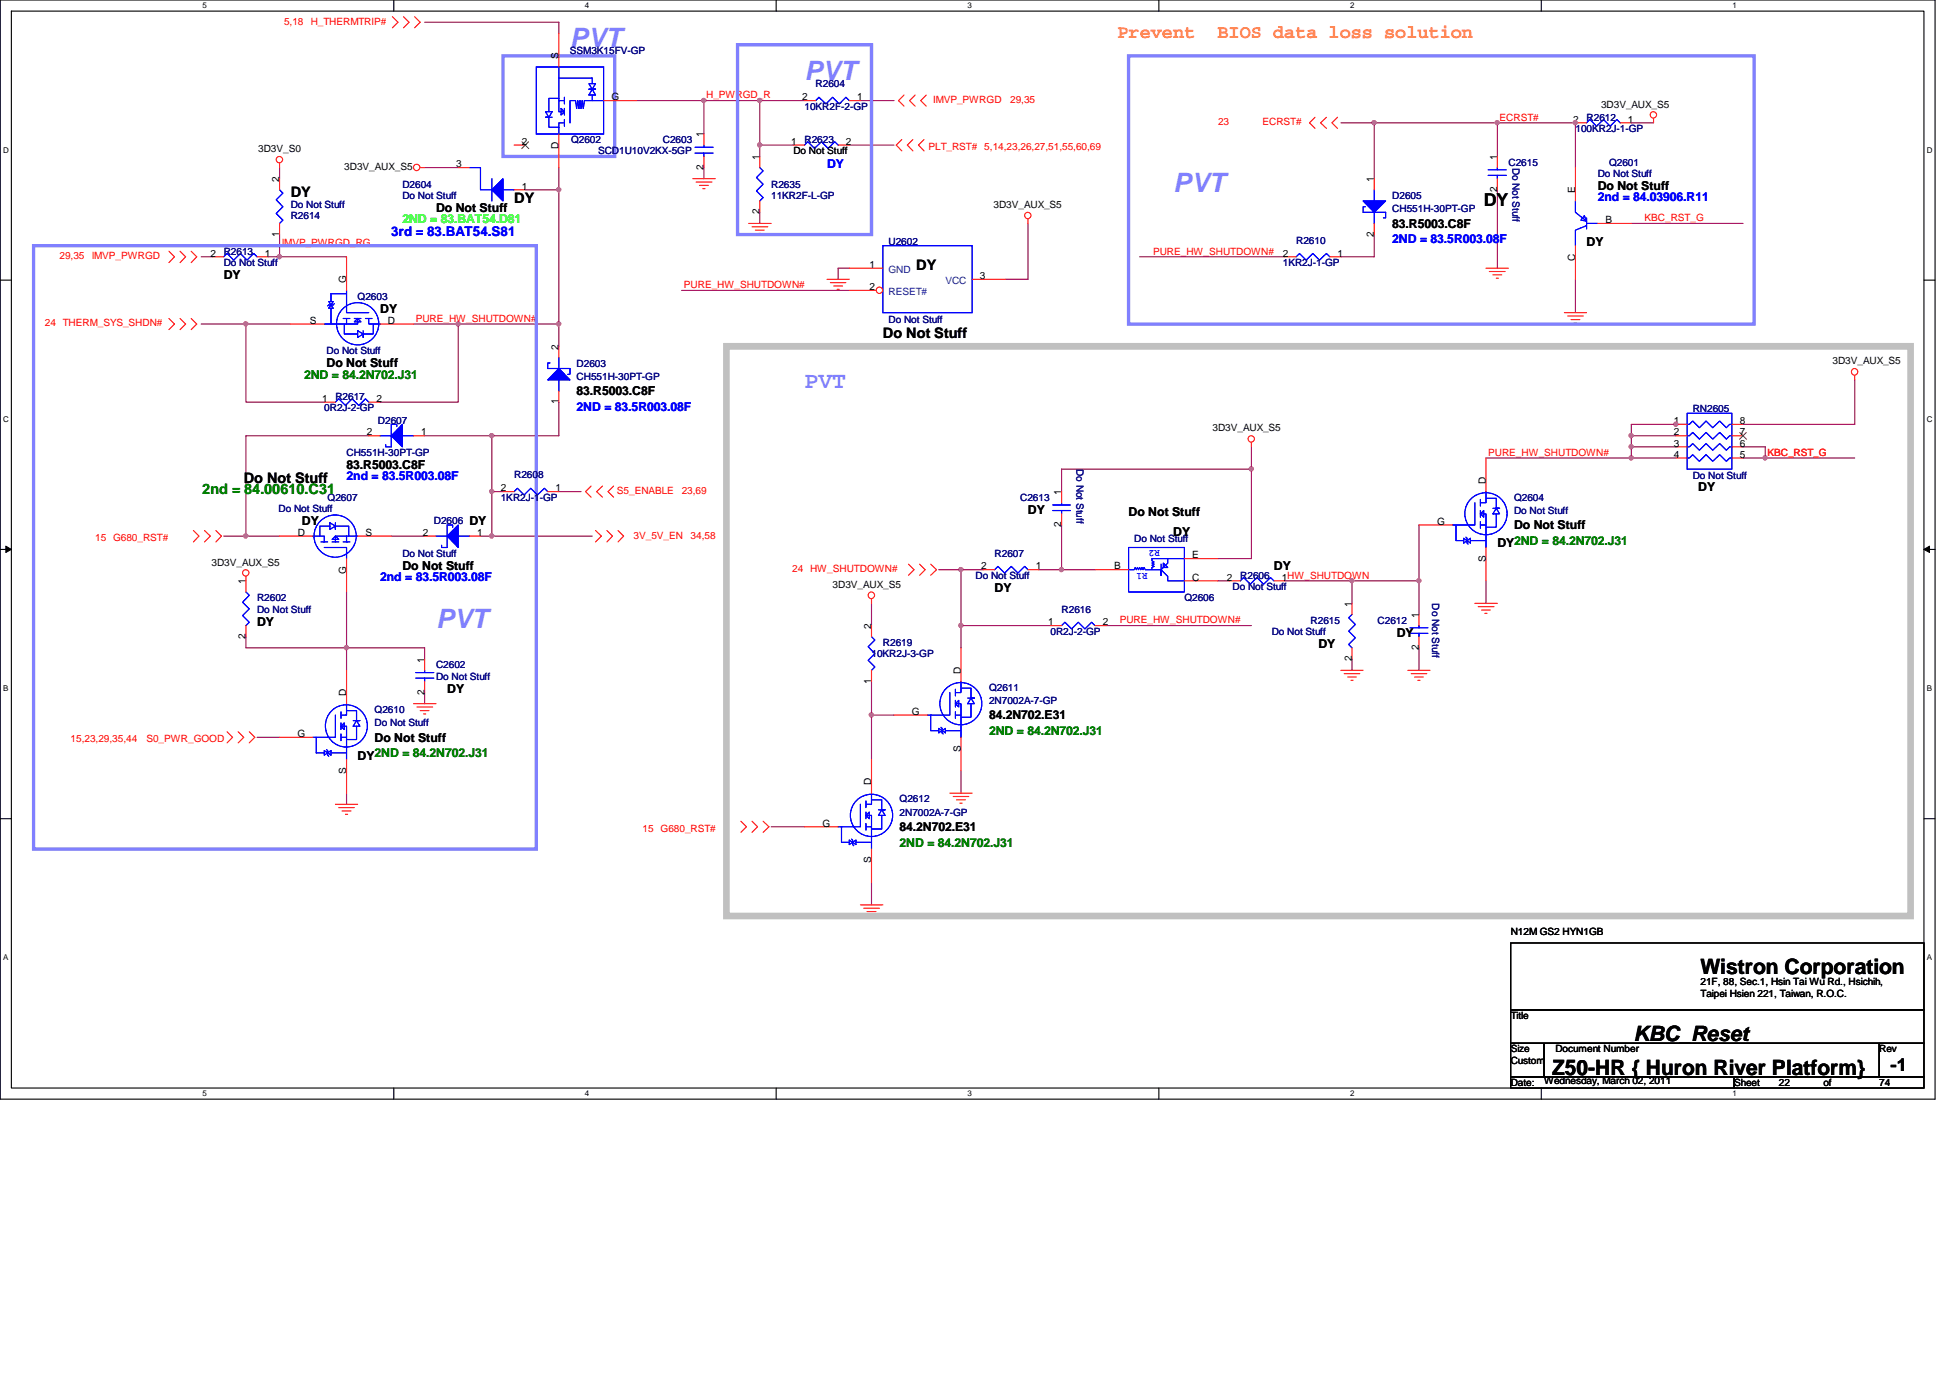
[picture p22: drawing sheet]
<svg xmlns="http://www.w3.org/2000/svg" width="297mm" height="210mm" viewBox="0 0 297 210" stroke-linecap="round" stroke-linejoin="round" font-family="sans-serif">
<defs><g id="words">
<g font-size="4.1" fill="#8080ff">
<text x="86.8" y="7.1">PVT</text>
<text x="122.6" y="12.2">PVT</text>
<text x="178.7" y="29.3">PVT</text>
<text x="66.4" y="95.6">PVT</text>
</g>
<text font-size="3.6" fill="#8080ff" x="122.6" y="59.1">PVT</text>
<g font-size="3.2">
<text x="259" y="148.3">Wistron Corporation</text>
<text x="248.8" y="158.5">KBC_Reset</text>
<text x="236.4" y="163.8">Z50-HR { Huron River Platform}</text>
</g>
<g font-size="2.9" fill="#ff8000">
<text x="170.2" y="5.8">Prevent</text>
<text x="185.5" y="5.8">BIOS data loss solution</text>
</g>
<g font-size="2.7">
<text x="226" y="31.5">DY</text>
<text x="288" y="163.2">-1</text>
</g>
<g font-size="2.2">
<text x="44.3" y="30">DY</text>
<text x="78.3" y="31">DY</text>
<text x="139.6" y="41.2">DY</text>
<text x="134.5" y="51.4">Do Not Stuff</text>
<text x="37.1" y="73.5">Do Not Stuff</text>
</g>
<text font-size="2.2" fill="#008000" x="30.8" y="75.2">2nd = 84.00610.C31</text>
<text font-size="2" fill="#00f" x="59.6" y="35.9">3rd = 83.BAT54.S81</text>
<g font-size="1.9" fill="#00f">
<text x="126" y="25.5">DY</text>
<text x="243.4" y="30.6">2nd = 84.03906.R11</text>
<text x="212.1" y="37.1">2ND = 83.5R003.08F</text>
<text x="87.8" y="62.6">2ND = 83.5R003.08F</text>
<text x="52.8" y="73.2">2nd = 83.5R003.08F</text>
<text x="57.9" y="88.5">2nd = 83.5R003.08F</text>
</g>
<g font-size="1.9">
<text x="243.4" y="28.9">Do Not Stuff</text>
<text x="66.4" y="32.3">Do Not Stuff</text>
<text x="212.1" y="34.7">83.R5003.C8F</text>
<text x="241.7" y="37.4">DY</text>
<text x="34.1" y="42.5">DY</text>
<text x="57.9" y="47.6">DY</text>
<text x="49.7" y="56">Do Not Stuff</text>
<text x="87.8" y="60.2">83.R5003.C8F</text>
<text x="52.8" y="71.5">83.R5003.C8F</text>
<text x="258.7" y="74.8">DY</text>
<text x="46" y="80">DY</text>
<text x="71.5" y="80">DY</text>
<text x="156.6" y="78.3">DY</text>
<text x="171.9" y="78.6">Do Not Stuff</text>
<text x="178.7" y="81.7">DY</text>
<text x="228.1" y="83.4">DY2ND = 84.2N702.J31</text>
<text x="230.6" y="80.6">Do Not Stuff</text>
<text x="61.3" y="86.8">Do Not Stuff</text>
<text x="194.1" y="86.8">DY</text>
<text x="39.2" y="95.3">DY</text>
<text x="151.5" y="90.2">DY</text>
<text x="200.8" y="98.7">DY</text>
<text x="212.8" y="97">DY</text>
<text x="68.1" y="105.5">DY</text>
<text x="57.1" y="113">Do Not Stuff</text>
<text x="150.7" y="109.6">84.2N702.E31</text>
<text x="54.5" y="115.7">DY2ND = 84.2N702.J31</text>
<text x="137" y="126.6">84.2N702.E31</text>
</g>
<text font-size="1.9" fill="#0f0" x="61.3" y="34">2ND = 83.BAT54.D81</text>
<g font-size="1.9" fill="#008000">
<text x="46.3" y="57.7">2ND = 84.2N702.J31</text>
<text x="150.7" y="112">2ND = 84.2N702.J31</text>
<text x="137" y="129">2ND = 84.2N702.J31</text>
</g>
<g font-size="1.5" fill="#f00">
<text x="43.3" y="3.8">5,18</text>
<text x="47.3" y="3.8">H_THERMTRIP#</text>
<text x="107.6" y="15">H_PWRGD_R</text>
<text x="142.2" y="15.7">IMVP_PWRGD</text>
<text x="153.9" y="15.7">29,35</text>
<text x="141.4" y="22.8">PLT_RST# 5,14,23,26,27,51,55,60,69</text>
<text x="185.5" y="19.1">23</text>
<text x="192.3" y="19.1">ECRST#</text>
<text x="228.4" y="18.4">ECRST#</text>
<text x="250.5" y="33.7">KBC_RST_G</text>
<text x="9.1" y="39.5">29,35</text>
<text x="14" y="39.5">IMVP_PWRGD</text>
<text x="42.9" y="37.4">IMVP_PWRGD_RG</text>
<text x="175.6" y="38.8">PURE_HW_SHUTDOWN#</text>
<text x="104.2" y="43.9">PURE_HW_SHUTDOWN#</text>
<text x="6.9" y="49.7">24 THERM_SYS_SHDN#</text>
<text x="63.3" y="49">PURE_HW_SHUTDOWN#</text>
<text x="226.7" y="69.4">PURE_HW_SHUTDOWN#</text>
<text x="269.2" y="69.4">KBC_RST_G</text>
<text x="94" y="75.2">S5_ENABLE</text>
<text x="103.8" y="75.2">23,69</text>
<text x="14.5" y="82.4">15 G680_RST#</text>
<text x="96.5" y="82">3V_5V_EN</text>
<text x="105.2" y="82">34,58</text>
<text x="120.7" y="87.2">24 HW_SHUTDOWN#</text>
<text x="170.6" y="95">PURE_HW_SHUTDOWN#</text>
<text x="10.7" y="113">15,23,29,35,44</text>
<text x="22.3" y="113">S0_PWR_GOOD</text>
<text x="97.9" y="126.7">15 G680_RST#</text>
</g>
<g font-size="1.5">
<text x="85.1" y="9" transform="rotate(-90 85.1 9)">S</text>
<text x="93.1" y="15.3">G</text>
<text x="122.2" y="15.3">2</text>
<text x="130.6" y="15.3">1</text>
<text x="243.9" y="16.4">3D3V_AUX_S5</text>
<text x="39.3" y="23.2">3D3V_S0</text>
<text x="79.5" y="22.1">2</text>
<text x="85.1" y="22.7" transform="rotate(-90 85.1 22.7)">D</text>
<text x="107.2" y="20.9" transform="rotate(-90 107.2 20.9)">1</text>
<text x="120.5" y="22.1">1</text>
<text x="120.9" y="23.5">Do Not Stuff</text>
<text x="128.9" y="22.1">2</text>
<text x="239.6" y="18.7">2</text>
<text x="248" y="18.7">1</text>
<text x="42.5" y="27.7" transform="rotate(-90 42.5 27.7)">2</text>
<text x="52.4" y="25.9">3D3V_AUX_S5</text>
<text x="69.5" y="25.5">3</text>
<text x="79.5" y="28.9">1</text>
<text x="107.2" y="25.9" transform="rotate(-90 107.2 25.9)">2</text>
<text x="115.7" y="24.3" transform="rotate(-90 115.7 24.3)">1</text>
<text x="209.3" y="27.7" transform="rotate(-90 209.3 27.7)">1</text>
<text x="228" y="29.3" transform="rotate(-90 228 29.3)">2</text>
<text x="228" y="24.3" transform="rotate(-90 228 24.3)">1</text>
<text x="239.9" y="29.4" transform="rotate(-90 239.9 29.4)">E</text>
<text x="115.7" y="32.6" transform="rotate(-90 115.7 32.6)">2</text>
<text x="151.3" y="31.7">3D3V_AUX_S5</text>
<text x="244.6" y="34">B</text>
<text x="32" y="39.1">2</text>
<text x="40.3" y="39.1">1</text>
<text x="42.5" y="36.1" transform="rotate(-90 42.5 36.1)">1</text>
<text x="132.5" y="40.8">1</text>
<text x="195.4" y="39.1">2</text>
<text x="203.7" y="39.1">1</text>
<text x="209.3" y="36.1" transform="rotate(-90 209.3 36.1)">2</text>
<text x="239.9" y="39.7" transform="rotate(-90 239.9 39.7)">C</text>
<text x="52.7" y="43.1" transform="rotate(-90 52.7 43.1)">G</text>
<text x="132.5" y="44.2">2</text>
<text x="149.3" y="42.5">3</text>
<text x="47.2" y="49.3">S</text>
<text x="59.1" y="49.3">D</text>
<text x="85.1" y="53.3" transform="rotate(-90 85.1 53.3)">2</text>
<text x="279.1" y="55.5">3D3V_AUX_S5</text>
<text x="49.1" y="61.2">1</text>
<text x="57.4" y="61.2">2</text>
<text x="85.1" y="61.6" transform="rotate(-90 85.1 61.6)">1</text>
<text x="184.7" y="65.7">3D3V_AUX_S5</text>
<text x="255" y="64.6">1</text>
<text x="265" y="64.6">8</text>
<text x="55.9" y="66.3">2</text>
<text x="64.2" y="66.3">1</text>
<text x="255" y="66.3">2</text>
<text x="255" y="68">3</text>
<text x="255" y="69.7">4</text>
<text x="265" y="69.7">5</text>
<text x="265" y="68">6</text>
<text x="265" y="66.3">7</text>
<text x="76.3" y="74.8">2</text>
<text x="84.6" y="74.8">1</text>
<text x="161.7" y="75.4" transform="rotate(-90 161.7 75.4)">1</text>
<text x="226.3" y="73.7" transform="rotate(-90 226.3 73.7)">D</text>
<text x="45.4" y="81.6">D</text>
<text x="55.7" y="81.6">S</text>
<text x="64.4" y="81.6">2</text>
<text x="72.7" y="81.6">1</text>
<text x="161.7" y="80.3" transform="rotate(-90 161.7 80.3)">2</text>
<text x="218.9" y="79.9">G</text>
<text x="32.2" y="86.1">3D3V_AUX_S5</text>
<text x="37.4" y="89" transform="rotate(-90 37.4 89)">1</text>
<text x="52.7" y="87.5" transform="rotate(-90 52.7 87.5)">G</text>
<text x="126.8" y="89.5">3D3V_AUX_S5</text>
<text x="149.5" y="86.7">2</text>
<text x="157.8" y="86.7">1</text>
<text x="169.7" y="86.7">B</text>
<text x="181.6" y="85">E</text>
<text x="181.6" y="88.4">C</text>
<text x="186.9" y="88.4">2</text>
<text x="195.2" y="88.4">1HW_SHUTDOWN</text>
<text x="226.3" y="85.6" transform="rotate(-90 226.3 85.6)">S</text>
<text x="132.7" y="95.8" transform="rotate(-90 132.7 95.8)">2</text>
<text x="159.7" y="95.2">1</text>
<text x="168" y="95.2">2</text>
<text x="205.9" y="92.4" transform="rotate(-90 205.9 92.4)">1</text>
<text x="216.1" y="94.1" transform="rotate(-90 216.1 94.1)">1</text>
<text x="37.4" y="97.3" transform="rotate(-90 37.4 97.3)">2</text>
<text x="64.6" y="100.9" transform="rotate(-90 64.6 100.9)">1</text>
<text x="205.9" y="100.7" transform="rotate(-90 205.9 100.7)">2</text>
<text x="216.1" y="99" transform="rotate(-90 216.1 99)">2</text>
<text x="52.7" y="106" transform="rotate(-90 52.7 106)">D</text>
<text x="64.6" y="105.8" transform="rotate(-90 64.6 105.8)">2</text>
<text x="132.7" y="104.1" transform="rotate(-90 132.7 104.1)">1</text>
<text x="146.3" y="102.6" transform="rotate(-90 146.3 102.6)">D</text>
<text x="45.3" y="112.3">G</text>
<text x="138.9" y="108.9">G</text>
<text x="52.7" y="117.9" transform="rotate(-90 52.7 117.9)">S</text>
<text x="132.7" y="119.6" transform="rotate(-90 132.7 119.6)">D</text>
<text x="146.3" y="114.5" transform="rotate(-90 146.3 114.5)">S</text>
<text x="125.3" y="125.9">G</text>
<text x="132.7" y="131.5" transform="rotate(-90 132.7 131.5)">S</text>
<text x="230.1" y="142.5">N12M GS2 HYN1GB</text>
<text x="230.1" y="155.2">Title</text>
<text x="259" y="150.1">21F, 88, Sec.1, Hsin Tai Wu Rd., Hsichih,</text>
<text x="259" y="151.9">Taipei Hsien 221, Taiwan, R.O.C.</text>
<text x="230.1" y="160.3">Size</text>
<text x="236.9" y="160.3">Document Number</text>
<text x="286.3" y="160.3">Rev</text>
<text x="230.1" y="165.4">Date:</text>
<text x="230.1" y="162.1">Custom</text>
<text x="235.2" y="165.1">Wednesday, March 02, 2011</text>
<text x="264.2" y="165.4">Sheet</text>
<text x="271" y="165.4">22</text>
<text x="277.7" y="165.4">of</text>
<text x="286.3" y="165.4">74</text>
</g>
<g font-size="1.5" fill="#000080">
<text x="86.8" y="8.2">SSM3K15FV-GP</text>
<text x="122.6" y="16.7">10KR2F-2-GP</text>
<text x="124.2" y="13.3">R2604</text>
<text x="87" y="21.8">Q2602</text>
<text x="91.1" y="23.5">SCD1U10V2KX-5GP</text>
<text x="101" y="21.8">C2603</text>
<text x="122.6" y="21.8">R2623</text>
<text x="240" y="20.1">100KR2J-1-GP</text>
<text x="241.7" y="18.4">R2612</text>
<text x="61.3" y="28.6">D2604</text>
<text x="117.5" y="28.6">R2635</text>
<text x="229.8" y="25.2">C2615</text>
<text x="230.4" y="25.5" transform="rotate(90 230.4 25.5)">Do Not Stuff</text>
<text x="243.4" y="26.9">Do Not Stuff</text>
<text x="245.1" y="25.2">Q2601</text>
<text x="44.3" y="33.4">R2614</text>
<text x="44.3" y="31.7">Do Not Stuff</text>
<text x="61.3" y="30.3">Do Not Stuff</text>
<text x="117.5" y="30.3">11KR2F-L-GP</text>
<text x="212.1" y="30.3">D2605</text>
<text x="212.1" y="32.3">CH551H-30PT-GP</text>
<text x="34.1" y="38.8">R2613</text>
<text x="34.1" y="40.5">Do Not Stuff</text>
<text x="135.3" y="37.3">U2602</text>
<text x="195.4" y="40.5">1KR2J-1-GP</text>
<text x="197.4" y="37.1">R2610</text>
<text x="54.5" y="45.6">Q2603</text>
<text x="49.7" y="54">Do Not Stuff</text>
<text x="135.3" y="49.2">Do Not Stuff</text>
<text x="87.8" y="55.8">D2603</text>
<text x="87.8" y="57.9">CH551H-30PT-GP</text>
<text x="49.4" y="62.7">0R2J-2-GP</text>
<text x="51.1" y="61">R2617</text>
<text x="57.6" y="64.5">D2607</text>
<text x="257.8" y="62.8">RN2605</text>
<text x="52.8" y="69.5">CH551H-30PT-GP</text>
<text x="164" y="71.5" transform="rotate(90 164 71.5)">Do Not Stuff</text>
<text x="42.4" y="78">Do Not Stuff</text>
<text x="49.9" y="76.3">Q2607</text>
<text x="76.3" y="76.3">1KR2J-1-GP</text>
<text x="78.3" y="72.9">R2608</text>
<text x="155.4" y="76.3">C2613</text>
<text x="230.6" y="76.3">Q2604</text>
<text x="257.8" y="73">Do Not Stuff</text>
<text x="66.1" y="79.8">D2606</text>
<text x="172.8" y="82.5">Do Not Stuff</text>
<text x="230.6" y="78.3">Do Not Stuff</text>
<text x="61.3" y="84.8">Do Not Stuff</text>
<text x="148.6" y="88.2">Do Not Stuff</text>
<text x="151.5" y="84.8">R2607</text>
<text x="187.7" y="89.9">Do Not Stuff</text>
<text x="188.9" y="88.2">R2606</text>
<text x="39.2" y="91.6">R2602</text>
<text x="39.2" y="93.3">Do Not Stuff</text>
<text x="161.7" y="93.3">R2616</text>
<text x="180.4" y="91.6">Q2606</text>
<text x="199.6" y="95">R2615</text>
<text x="209.8" y="95">C2612</text>
<text x="218.1" y="91.9" transform="rotate(90 218.1 91.9)">Do Not Stuff</text>
<text x="66.4" y="101.8">C2602</text>
<text x="132.8" y="100.1">10KR2J-3-GP</text>
<text x="134.5" y="98.4">R2619</text>
<text x="160" y="96.7">0R2J-2-GP</text>
<text x="193.7" y="96.7">Do Not Stuff</text>
<text x="66.4" y="103.5">Do Not Stuff</text>
<text x="150.7" y="105.2">Q2611</text>
<text x="150.7" y="107.2">2N7002A-7-GP</text>
<text x="57.1" y="108.6">Q2610</text>
<text x="57.1" y="110.7">Do Not Stuff</text>
<text x="137" y="122.2">Q2612</text>
<text x="137" y="124.2">2N7002A-7-GP</text>
</g>
<g font-size="1.5" fill="#004080">
<text x="135.3" y="41.6">GND</text>
<text x="135.3" y="45">RESET#</text>
<text x="144" y="43.3">VCC</text>
</g>
<g font-size="1.5" fill="#00f">
<text x="176.7" y="83.8" transform="rotate(180 176.7 83.8)">R2</text>
<text x="174.8" y="87.2" transform="rotate(180 174.8 87.2)">R1</text>
</g>
<g font-size="1.2">
<text x="30.9" y="1.3">5</text>
<text x="89.1" y="1.3">4</text>
<text x="147.4" y="1.3">3</text>
<text x="205.7" y="1.3">2</text>
<text x="263.9" y="1.3">1</text>
<text x=".5" y="23.3">D</text>
<text x="293.5" y="23.3">D</text>
<text x=".5" y="64.3">C</text>
<text x="293.5" y="64.3">C</text>
<text x=".5" y="105.3">B</text>
<text x="293.5" y="105.3">B</text>
<text x=".5" y="146.3">A</text>
<text x="293.5" y="146.3">A</text>
<text x="30.9" y="167">5</text>
<text x="89.1" y="167">4</text>
<text x="147.4" y="167">3</text>
<text x="205.7" y="167">2</text>
<text x="263.9" y="167">1</text>
</g>
</g></defs>
<path d="M0 0h294.8v167.4h-294.8zM1.7 1.7h291.4v164h-291.4z" fill="none" stroke="#000" stroke-width=".17"/>
<g fill="#fff">
<path d="M30.9 .2h.6v1.3h-.6z"/>
<path d="M30.9 165.9h.6v1.4h-.6z"/>
</g>
<path d="M60 0v1.7M60 165.7v1.7" fill="none" stroke="#000" stroke-width=".17"/>
<g fill="#fff">
<path d="M89.1 .2h.6v1.3h-.6z"/>
<path d="M89.1 165.9h.6v1.4h-.6z"/>
</g>
<path d="M118.2 0v1.7M118.2 165.7v1.7" fill="none" stroke="#000" stroke-width=".17"/>
<g fill="#fff">
<path d="M147.4 .2h.6v1.3h-.6z"/>
<path d="M147.4 165.9h.6v1.4h-.6z"/>
</g>
<path d="M176.5 0v1.7M176.5 165.7v1.7" fill="none" stroke="#000" stroke-width=".17"/>
<g fill="#fff">
<path d="M205.7 .2h.6v1.3h-.6z"/>
<path d="M205.7 165.9h.6v1.4h-.6z"/>
</g>
<path d="M234.8 0v1.7M234.8 165.7v1.7" fill="none" stroke="#000" stroke-width=".17"/>
<g fill="#fff">
<path d="M263.9 .2h.6v1.3h-.6z"/>
<path d="M263.9 165.9h.6v1.4h-.6z"/>
<path d="M.5 22.2h.8v1.3h-.8z"/>
<path d="M293.5 22.2h.8v1.3h-.8z"/>
<path d="M.5 63.2h.8v1.3h-.8z"/>
<path d="M293.5 63.2h.8v1.3h-.8z"/>
</g>
<path d="M0 42.7h1.7M293.1 42.7h1.7" fill="none" stroke="#000" stroke-width=".17"/>
<g fill="#fff">
<path d="M.5 104.2h.7v1.3h-.7z"/>
<path d="M293.5 104.2h.8v1.3h-.8z"/>
</g>
<path d="M0 83.7h1.7M293.1 83.7h1.7" fill="none" stroke="#000" stroke-width=".17"/>
<path d="M.9 83.2l.8 .5-.8 .5zM293.1 83.7l.8-.5v1z" fill="#000"/>
<path d="M.9 83.2l.8 .5-.8 .5zM293.1 83.7l.8-.5v1z" fill="none" stroke="#000" stroke-width=".15"/>
<g fill="#fff">
<path d="M.5 145.2h.7v1.4h-.7z"/>
<path d="M293.5 145.2h.8v1.4h-.8z"/>
</g>
<path d="M0 124.7h1.7M293.1 124.7h1.7" fill="none" stroke="#000" stroke-width=".17"/>
<path d="M107.2 15.3h8.5" fill="none" stroke="#800040" stroke-width=".17"/>
<circle cx="107.2" cy="15.3" r=".32" fill="#f0f"/>
<circle cx="107.2" cy="15.3" r=".32" fill="none" stroke="#f0f" stroke-width=".17"/>
<path d="M30.6 39.1h1.8M42.6 35.7v3.4" fill="none" stroke="#800040" stroke-width=".17"/>
<circle cx="42.6" cy="39.1" r=".32" fill="#f0f"/>
<circle cx="42.6" cy="39.1" r=".32" fill="none" stroke="#f0f" stroke-width=".17"/>
<path d="M122.6 15.3h-6.9v6.8M129.4 22.1h6.8" fill="none" stroke="#800040" stroke-width=".17"/>
<circle cx="115.7" cy="15.3" r=".32" fill="#f0f"/>
<circle cx="115.7" cy="15.3" r=".32" fill="none" stroke="#f0f" stroke-width=".17"/>
<path d="M115.7 22.1v1.7" fill="none" stroke="#800040" stroke-width=".17"/>
<circle cx="115.7" cy="22.1" r=".32" fill="#f0f"/>
<circle cx="115.7" cy="22.1" r=".32" fill="none" stroke="#f0f" stroke-width=".17"/>
<path d="M131.1 15.3h5.1M107.2 25.5v1.7M115.7 22.1h5.2M37.5 49.4h6.8M85.1 49.4v3.3" fill="none" stroke="#800040" stroke-width=".17"/>
<circle cx="37.4" cy="49.3" r=".32" fill="#f0f"/>
<circle cx="37.4" cy="49.3" r=".32" fill="none" stroke="#f0f" stroke-width=".17"/>
<path d="M107.2 15.3v5.1M40.9 39.1h1.7M64.7 25.5h5.1M115.7 32.3v1.7M69.8 49.4h15.3" fill="none" stroke="#800040" stroke-width=".17"/>
<circle cx="85.1" cy="49.3" r=".32" fill="#f0f"/>
<circle cx="85.1" cy="49.3" r=".32" fill="none" stroke="#f0f" stroke-width=".17"/>
<circle cx="69.8" cy="49.3" r=".32" fill="#f0f"/>
<circle cx="69.8" cy="49.3" r=".32" fill="none" stroke="#f0f" stroke-width=".17"/>
<path d="M209.3 18.7h18.8M228.1 18.7v5.1M228.1 18.7h11.9v6.8M228.1 28.9v12" fill="none" stroke="#800040" stroke-width=".17"/>
<circle cx="240" cy="18.7" r=".32" fill="#f0f"/>
<circle cx="240" cy="18.7" r=".32" fill="none" stroke="#f0f" stroke-width=".17"/>
<circle cx="228.1" cy="18.7" r=".32" fill="#f0f"/>
<circle cx="228.1" cy="18.7" r=".32" fill="none" stroke="#f0f" stroke-width=".17"/>
<path d="M248.5 18.7h3.4M42.6 25.5v1.7M248.5 34h17M240 42.5v5.1M282.5 57.9v6.7M248.5 69.8h6.8" fill="none" stroke="#800040" stroke-width=".17"/>
<circle cx="248.5" cy="69.7" r=".32" fill="#f0f"/>
<circle cx="248.5" cy="69.7" r=".32" fill="none" stroke="#f0f" stroke-width=".17"/>
<path d="M268.9 69.8h13.6" fill="none" stroke="#800040" stroke-width=".17"/>
<circle cx="268.9" cy="69.7" r=".32" fill="#f0f"/>
<circle cx="268.9" cy="69.7" r=".32" fill="none" stroke="#f0f" stroke-width=".17"/>
<path d="M248.5 68.1v1.7" fill="none" stroke="#800040" stroke-width=".17"/>
<circle cx="248.5" cy="68" r=".32" fill="#f0f"/>
<circle cx="248.5" cy="68" r=".32" fill="none" stroke="#f0f" stroke-width=".17"/>
<path d="M190.6 71.5v13.6M226.4 69.8h22.1" fill="none" stroke="#800040" stroke-width=".17"/>
<circle cx="190.6" cy="71.4" r=".32" fill="#f0f"/>
<circle cx="190.6" cy="71.4" r=".32" fill="none" stroke="#f0f" stroke-width=".17"/>
<path d="M161.7 80v6.8" fill="none" stroke="#800040" stroke-width=".17"/>
<circle cx="161.7" cy="86.8" r=".32" fill="#f0f"/>
<circle cx="161.7" cy="86.8" r=".32" fill="none" stroke="#f0f" stroke-width=".17"/>
<path d="M185.5 85.1h5.1M205.9 88.5h10.3" fill="none" stroke="#800040" stroke-width=".17"/>
<circle cx="205.9" cy="88.5" r=".32" fill="#f0f"/>
<circle cx="205.9" cy="88.5" r=".32" fill="none" stroke="#f0f" stroke-width=".17"/>
<path d="M190.6 68.1v3.4h-28.9v3.4M146.4 86.8h3.4M205.9 88.5v3.4M216.2 98.7v3.4M216.2 88.5v5.1M205.9 100.4v1.7" fill="none" stroke="#800040" stroke-width=".17"/>
<circle cx="216.1" cy="88.5" r=".32" fill="#f0f"/>
<circle cx="216.1" cy="88.5" r=".32" fill="none" stroke="#f0f" stroke-width=".17"/>
<path d="M146.4 95.3h13.6M158.3 86.8h3.4M168.5 95.3h22.1M195.7 88.5h10.2" fill="none" stroke="#800040" stroke-width=".17"/>
<circle cx="146.4" cy="95.3" r=".32" fill="#f0f"/>
<circle cx="146.4" cy="95.3" r=".32" fill="none" stroke="#f0f" stroke-width=".17"/>
<path d="M146.4 86.8v8.5" fill="none" stroke="#800040" stroke-width=".17"/>
<circle cx="146.4" cy="86.8" r=".32" fill="#f0f"/>
<circle cx="146.4" cy="86.8" r=".32" fill="none" stroke="#f0f" stroke-width=".17"/>
<path d="M42.6 39.1h10.2M255.3 66.4h-6.8v1.7h6.8M265.5 68.1h3.4v1.7h-3.4M265.5 64.6h17M143 86.8h3.4M161.7 86.8h5.1M226.4 88.5v3.4" fill="none" stroke="#800040" stroke-width=".17"/>
<circle cx="248.5" cy="66.4" r=".32" fill="#f0f"/>
<circle cx="248.5" cy="66.4" r=".32" fill="none" stroke="#f0f" stroke-width=".17"/>
<path d="M255.3 64.6h1.7" fill="none" stroke="#800040" stroke-width=".17"/>
<circle cx="255.3" cy="64.6" r=".32" fill="#f0f"/>
<circle cx="255.3" cy="64.6" r=".32" fill="none" stroke="#f0f" stroke-width=".17"/>
<path d="M64.7 3.4h20.4M80 28.9h5.1M255.3 64.6h-6.8v1.8M37.5 98.7h27.2v1.7M185.5 88.5h1.7" fill="none" stroke="#800040" stroke-width=".17"/>
<circle cx="52.8" cy="98.7" r=".32" fill="#f0f"/>
<circle cx="52.8" cy="98.7" r=".32" fill="none" stroke="#f0f" stroke-width=".17"/>
<path d="M85.1 74.9h3.4M37.5 97v1.7M37.5 81.7h5.1M52.8 90.2v8.5M73.2 81.7h1.7" fill="none" stroke="#800040" stroke-width=".17"/>
<circle cx="37.4" cy="81.6" r=".32" fill="#f0f"/>
<circle cx="37.4" cy="81.6" r=".32" fill="none" stroke="#f0f" stroke-width=".17"/>
<path d="M74.9 74.9h1.7M52.8 98.7v3.4M59.6 81.7h5.1M74.9 81.7h15.3M39.2 112.3h3.4M52.8 120.8v1.7" fill="none" stroke="#800040" stroke-width=".17"/>
<circle cx="74.9" cy="74.9" r=".32" fill="#f0f"/>
<circle cx="74.9" cy="74.9" r=".32" fill="none" stroke="#f0f" stroke-width=".17"/>
<path d="M74.9 74.9v6.8M216.2 80v8.5M64.7 105.5v1.7" fill="none" stroke="#800040" stroke-width=".17"/>
<circle cx="74.9" cy="81.6" r=".32" fill="#f0f"/>
<circle cx="74.9" cy="81.6" r=".32" fill="none" stroke="#f0f" stroke-width=".17"/>
<path d="M85.1 61.3v5.1h-10.2" fill="none" stroke="#800040" stroke-width=".17"/>
<circle cx="74.9" cy="66.4" r=".32" fill="#f0f"/>
<circle cx="74.9" cy="66.4" r=".32" fill="none" stroke="#f0f" stroke-width=".17"/>
<path d="M56.2 66.4h-18.7v15.3h-3.4M64.7 66.4h10.2v8.5M146.4 95.3v3.4M136.2 108.9h-3.4v6.8" fill="none" stroke="#800040" stroke-width=".17"/>
<circle cx="132.7" cy="108.9" r=".32" fill="#f0f"/>
<circle cx="132.7" cy="108.9" r=".32" fill="none" stroke="#f0f" stroke-width=".17"/>
<path d="M209.3 18.7v8.5M132.8 91.9v3.4M146.4 117.4v3.4M117.5 125.9h5.1M132.8 134.5v3.3" fill="none" stroke="#800040" stroke-width=".17"/>
<circle cx="209.3" cy="18.7" r=".32" fill="#f0f"/>
<circle cx="209.3" cy="18.7" r=".32" fill="none" stroke="#f0f" stroke-width=".17"/>
<path d="M204.3 18.7h5M85.1 28.9v20.5M173.6 39.1h22.1M209.3 35.7v3.4h-5M30.6 49.4h6.9v11.9h11.9M63 49.4h6.8v11.9h-11.9" fill="none" stroke="#800040" stroke-width=".17"/>
<circle cx="85.1" cy="28.9" r=".32" fill="#f0f"/>
<circle cx="85.1" cy="28.9" r=".32" fill="none" stroke="#f0f" stroke-width=".17"/>
<path d="M85.1 3.4v1.7M97 15.3h10.2M85.1 25.5v3.4M156.6 34v8.5h-3.4M103.8 44.2h25.6M129.4 40.9h-1.7v1.6M132.8 103.8v5.1" fill="none" stroke="#800040" stroke-width=".17"/>
<g fill="none" stroke="#f00" stroke-width=".17">
<path d="M59.8 2.5l.8 .9-.8 .8M61.5 2.5l.8 .9-.8 .8M63.2 2.5l.8 .9-.8 .8M122.6 15.3h1.6M129.4 15.3h1.7M137.7 14.5l-.8 .8 .8 .9M139.4 14.5l-.8 .8 .8 .9M141.1 14.5l-.9 .8 .9 .9M200.3 17.9l-.8 .8 .8 .9M202.1 17.9l-.9 .8 .9 .9M203.7 17.9l-.8 .8 .8 .9M251.9 18v.7"/>
<path d="M25.7 38.3l.9 .8-.9 .9M27.4 38.3l.9 .8-.9 .9M29.1 38.3l.9 .8-.9 .9M42.6 24.8v.7M64 25.5h.7M105.5 27.2h3.5M106 27.7h2.5M106.5 28.2h1.4M107.1 28.7h.3M114 34h3.5M114.6 34.5h2.4M115.1 35.1h1.3"/>
<path d="M115.6 35.6h.3M120.9 22.1h1.7M127.7 22.1h1.7M137.4 21.3l-.9 .8 .9 .9M139.1 21.3l-.9 .8 .9 .9M140.8 21.3l-.9 .8 .9 .9M156.6 33.4v.6M228.1 23.8v1.7M228.1 27.2v1.7M25.7 48.5l.9 .9-.9 .8M27.4 48.5l.9 .9-.9 .8M29.1 48.5l.9 .9-.9 .8"/>
<path d="M126 42.5h3.4M126.5 43.1h2.4M127 43.6h1.4M127.5 44.1h.3M129.4 40.9h5.1M226.4 40.9h3.4M226.9 41.4h2.4M227.4 41.9h1.4M227.9 42.4h.4M238.3 47.6h3.4M238.8 48.1h2.4M239.3 48.7h1.4"/>
<path d="M239.8 49.2h.4M282.5 57.2v.7M90 74l-.8 .9 .8 .8M91.8 74l-.9 .9 .9 .8M93.5 74l-.9 .9 .9 .8M161.7 74.9v1.7M161.7 78.3v1.7M190.6 67.4v.7M29.5 80.8l.8 .9-.8 .8M31.2 80.8l.8 .9-.8 .8M32.9 80.8l.8 .9-.8 .8M37.5 87.8v.7"/>
<path d="M90.7 80.8l.9 .9-.9 .8M92.5 80.8l.8 .9-.8 .8M94.1 80.8l.9 .9-.9 .8M132.8 91.2v.7M138.4 85.9l.8 .9-.8 .8M140.1 85.9l.8 .9-.8 .8M141.8 85.9l.9 .9-.9 .8M160 95.3h1.7M166.8 95.3h1.7M166.8 86.8h5.1M180.4 88.5h5.1M180.4 85.1h5.1"/>
<path d="M187.2 88.5h1.7M194.1 88.5h1.6M224.7 91.9h3.4M225.2 92.4h2.4M225.7 92.9h1.3M226.2 93.4h.3M34.6 111.5l.8 .8-.8 .9M36.3 111.5l.8 .8-.8 .9M38 111.5l.8 .8-.8 .9M63 107.2h3.4M63.5 107.7h2.4M64 108.2h1.4"/>
<path d="M64.5 108.8h.4M64.7 100.4v1.7M64.7 103.8v1.7M204.3 102.1h3.3M204.8 102.6h2.3M205.3 103.1h1.3M205.8 103.6h.3M214.5 102.1h3.3M215 102.6h2.3M215.5 103.1h1.3M216 103.6h.3M51.1 122.5h3.4"/>
<path d="M51.6 123h2.4M52.1 123.5h1.4M52.6 124h.4M112.9 125.1l.8 .8-.8 .9M114.6 125.1l.8 .8-.8 .9M116.2 125.1l.9 .8-.9 .9M131.1 137.8h3.4M131.6 138.3h2.4M132.1 138.9h1.3M132.6 139.4h.3M144.7 120.8h3.4M145.2 121.3h2.4"/>
<path d="M145.7 121.8h1.4M146.2 122.3h.4"/>
<circle cx="251.9" cy="17.5" r=".49"/>
<circle cx="42.6" cy="24.3" r=".49"/>
<circle cx="63.5" cy="25.5" r=".49"/>
<circle cx="156.6" cy="32.8" r=".49"/>
<circle cx="282.5" cy="56.6" r=".5"/>
<circle cx="190.6" cy="66.9" r=".49"/>
<circle cx="37.4" cy="87.3" r=".49"/>
<circle cx="132.7" cy="90.7" r=".5"/>
</g>
<path d="M230.1 143.6h63v10.2h-63zM230.1 153.8h63v5.1h-63zM230.1 158.9h5.1v5.1h-5.1zM235.2 158.9h51.1v5.1h-51.1zM286.3 158.9h6.8v5.1h-6.8zM230.1 164h34.1v1.7h-34.1zM264.2 164h28.9v1.7h-28.9z" fill="none" stroke="#000" stroke-width=".17"/>
<path d="M110.7 52.7h180.3v86.8h-180.3z" fill="none" stroke="#c0c0c0" stroke-width="1"/>
<path d="M76.6 8.5h17v15.3h-17zM112.3 6.8h20.5v28.9h-20.5zM171.9 8.5h95.3v40.9h-95.3zM5.1 37.4h76.6v91.9h-76.6z" fill="none" stroke="#8080ff" stroke-width=".51"/>
<g fill="none" stroke="#00f" stroke-width=".17">
<path d="M124.2 15.3l.6-.5 1 1 1-1 1 1 1.1-1 .5 .5M122.6 22.1l.5-.5 1 1 1-1 1 1 1.1-1 .5 .5M134.5 37.4h13.6v10.2h-13.6zM226.7 25.9h2.7M226.7 26.7h2.7M228.1 25.5v.4M228.1 26.7v.5M160.4 76.9h2.7M160.4 77.8h2.7M161.7 76.6v.3M161.7 77.8v.5M161.7 95.3l.5-.5 1 1 1-1 1.1 1 1-1 .5 .5"/>
<path d="M171.9 83.4h8.5v6.8h-8.5zM176.9 85.9v1.7v-.8h-2.4l-.2-.4-.2 .4-.2-.4-.1 .4-.2-.4-.2 .4-.1-.4-.2 .4-.2-.4-.1 .4h-.9M177.2 85.8l.7 .6h-.7zM177.9 85.1h-2.4v.3l.3 .2-.3 .2 .3 .1-.3 .2 .3 .2-.3 .1v.4M180.4 85.1h-2.5v.7l-1 1 1 1v.7h2.5M188.9 88.5l.5-.5 1.1 1 1-1 1 1 1-1 .6 .5M63.3 103.3h2.8M63.3 102.4h2.8M64.7 102.1v.3M64.7 103.3v.5"/>
</g>
<circle cx="134" cy="44.2" r=".49" fill="#fff"/>
<g fill="none" stroke="#f00" stroke-width=".17">
<path d="M240 18.7h1.7M246.8 18.7h1.7M32.4 39.1h1.7M39.2 39.1h1.7M129.4 44.2h4.1M148.1 42.5h5.1M37.5 88.5v1.7M37.5 95.3v1.7M42.6 81.7h5.1M52.8 85.1v5.1M54.5 81.7h5.1M146.4 98.7v5.1"/>
<path d="M136.2 108.9h5.1M146.4 112.3v5.1"/>
<circle cx="134" cy="44.2" r=".49"/>
</g>
<g fill="none" stroke="#00f" stroke-width=".17">
<path d="M241.7 18.7l.5-.5 1 1 1.1-1 1 1 1-1 .5 .5M34.1 39.1l.5-.5 1 1 1-1 1 1 1-1 .6 .5M50.2 79.6l.9 .5-.9 .5zM51.1 79.6v1v-.5h2v1.6M37.5 90.2l.5 .5-1 1 1 1.1-1 1 1 1-.5 .5M47.7 81.7h1.7v.8M48.9 82.5h1M49.4 83.4h3.4v1.7M50.2 80.1h-1.5v1.6M50.6 82.5h1M51.1 81.7l.5 .5h-1zM52.3 82.5h1"/>
<path d="M52.8 81.7h-1.7v.8M54.5 81.7h-1.7v.8M141.8 108.9v2.4h1.2M143 111v.6l1-.6v.6zM143.3 110.8l.2 .2v.6l.2 .2M144 111.3h2.4M144.7 105.5v3.4h-3.4M145.5 108.4v1M145.5 105v1M145.5 106.7v1M145.5 108.9h.9v3.4M145.5 107.2h.9v1.7"/>
<path d="M145.5 107.2l.5-.5v1zM146.4 104.8h1.5v1.5h.5h-1M146.4 103.8v1.7h-.9M147.9 106.3l.5 .9h-1zM147.9 107.2v2.1h-1.5"/>
<circle cx="51.1" cy="81.7" r="3.2"/>
<circle cx="146.3" cy="107.2" r="3.2"/>
</g>
<path d="M69.8 80v3.4l-1.7-1.7z" fill="#00f"/>
<path d="M69.8 80v3.4l-1.7-1.7zM66.4 81.7h1.7M69 80.3v-.3h-.9v3.4h-.8v-.3M69.8 81.7h1.7" fill="none" stroke="#00f" stroke-width=".17"/>
<path d="M69.8 80v3.4l-1.7-1.7z" fill="#00f"/>
<g fill="none" stroke="#00f" stroke-width=".17">
<path d="M240 30.6v1.7l1.7 1.4M241.3 32.9l.4 .8-.9-.2zM241.7 33.2v1.7M241.7 34.4l-1.7 .7v2.3M241.7 34h1.7M69.8 80v3.4l-1.7-1.7zM221.8 80v2.3h1.2M224.7 76.6v3.4h-3.4M225.5 79.5v1M225.5 76.1v1M225.5 77.8v1M225.5 80h.9v3.4"/>
<path d="M225.5 78.3h.9v1.7M225.5 78.3l.5-.5v1zM226.4 74.9v1.7h-.9M226.4 75.9h1.5v1.5h.5h-1M227.9 77.4l.5 .9h-1zM227.9 78.3v2h-1.5M66.4 81.7h1.7M69 80.3v-.3h-.9v3.4h-.8v-.3M69.8 81.7h1.7M205.9 93.6l-.5 .5 1.1 1-1.1 1 1.1 1.1-1.1 1 .5 .5M214.8 95.6h2.7M214.8 96.5h2.7"/>
<path d="M216.2 95.3v.3M216.2 96.5v.5M223 82v.7l1-.7v.7zM223.3 81.8l.2 .2v.7l.1 .2M224 82.3h2.4"/>
<circle cx="226.4" cy="78.3" r="3.2"/>
</g>
<path d="M240 25.5v5.1M240 37.4v5.1M243.4 34h5.1M216.2 80h5.1M226.4 69.8v5.1M64.7 81.7h1.7M71.5 81.7h1.7M205.9 91.9v1.7M205.9 98.7v1.7M216.2 93.6v1.7M216.2 97v1.7M226.4 83.4v5.1" fill="none" stroke="#f00" stroke-width=".17"/>
<path d="M85.1 56.1l1.7 1.8h-3.4z" fill="#00f"/>
<path d="M83.8 55.3h-.4v.8h3.4v.9h-.3M85.1 56.1l1.7 1.8h-3.4zM85.1 57.9v1.7M85.1 54.4v1.7" fill="none" stroke="#00f" stroke-width=".17"/>
<path d="M85.1 56.1l1.7 1.8h-3.4z" fill="#00f"/>
<g fill="none" stroke="#00f" stroke-width=".17">
<path d="M42.6 28.9l.5 .5-1 1 1 1.1-1 1 1 1-.5 .5M115.7 25.5l.5 .5-1 1.1 1 1-1 1 1 1-.5 .5M197.4 39.1l.5-.5 1.1 1 1-1 1 1 1.1-1 .5 .5M50.1 45.9l.7 1h-.7l.7-1zM50.4 46.9v2.5M50.9 46.3l-.1 .1h-.7l-.2 .2M52.3 48.5h1M52.4 49.4v1.5h2.1M52.8 48.5v.9h-3.4M52.8 44.7h-2.4v1.2M52.8 44.2v3.4h3.4M54 48.5h1"/>
<path d="M54.5 48.5v.9h-1.7M54.5 48.5l.5 .5h-1zM54.5 50.4l.8 .5-.8 .5zM55.7 48.5h1M56.2 48.5v.9h1.7M56.9 49.4v1.5h-1.6v.5v-1M83.8 55.3h-.4v.8h3.4v.9h-.3M85.1 56.1l1.7 1.8h-3.4zM85.1 57.9v1.7M85.1 54.4v1.7M128.2 125.9v2.4h1.2M129.4 128v.7l1-.7v.7z"/>
<path d="M129.7 127.8l.2 .2v.7l.1 .1M130.4 128.3h2.4M131.1 122.5v3.4h-3.4M131.9 125.4v1M131.9 122v1M131.9 123.7v1M131.9 125.9h.9v3.4M131.9 124.2h.9v1.7M131.9 124.2l.5-.5v1zM132.8 120.8v1.7h-.9M132.8 121.8h1.5v1.6h.5h-1M134.3 123.4l.5 .8h-1z"/>
<path d="M134.3 124.2v2.1h-1.5"/>
<circle cx="54.5" cy="49.3" r="3.2"/>
<circle cx="132.8" cy="124.2" r="3.2"/>
</g>
<g fill="none" stroke="#f00" stroke-width=".17">
<path d="M42.6 27.2v1.7M42.6 34v1.7M52.8 39.1v5.1M115.7 23.8v1.7M115.7 30.6v1.7M195.7 39.1h1.7M202.6 39.1h1.7M44.3 49.4h5.1M57.9 49.4h5.1M85.1 52.7v1.7M85.1 59.6v1.7M132.8 115.7v5.1"/>
<path d="M122.6 125.9h5.1M132.8 129.3v5.2"/>
</g>
<path d="M207.6 30.6h3.5l-1.8 1.7z" fill="#00f"/>
<path d="M207.6 30.6h3.5l-1.8 1.7zM208 31.5h-.4v.8h3.5v.9h-.4M209.3 28.9v1.7M209.3 32.3v1.7" fill="none" stroke="#00f" stroke-width=".17"/>
<path d="M207.6 30.6h3.5l-1.8 1.7z" fill="#00f"/>
<g fill="none" stroke="#00f" stroke-width=".17">
<path d="M81.7 10.2h10.2v10.2h-10.2zM83.1 17h1l-.5 .9zM84.1 17.9h-1h.5v1.5h1.5M85.1 11.9h5.1v.8M85.1 15h-1.5v2M85.1 10.4v4.9h.9M85.1 15.3v1.7h.9M85.5 16.5l.5 .5-.5 .5zM86 14.8v1M86 18.2v1M86 18.7h-.9v1.7M86 16.5v1"/>
<path d="M89.7 13.6h.5zM90.2 13.6l.5-.9h-1l.5 .9-.5 .9h1l-.5-.9h.5M90.2 13.6h.5zM90.2 14.5v.8M91.9 15.3h-2.9l-.1 1.2-.2-1.2-.2 1.2-.2-1.2-.1 1.2-.2-1.2-.2 1.2-.1-1.2h-.9v3.4M105.9 22.4h2.7M105.9 23.3h2.7M107.2 22.1v.3M107.2 23.3v.5M207.6 30.6h3.5l-1.8 1.7zM208 31.5h-.4v.8h3.5v.9h-.4M209.3 28.9v1.7"/>
<path d="M209.3 32.3v1.7"/>
</g>
<path d="M85.1 5.1v5.1M91.9 15.3h5.1M85.1 20.4v5.1M107.2 20.4v1.7M107.2 23.8v1.7M209.3 27.2v1.7M209.3 34v1.7" fill="none" stroke="#f00" stroke-width=".17"/>
<path d="M61.3 64.6v3.5l-1.7-1.7z" fill="#00f"/>
<path d="M57.9 66.4h1.7M60.4 65v-.4h-.8v3.5h-.8v-.4M61.3 64.6v3.5l-1.7-1.7zM61.3 66.4h1.7" fill="none" stroke="#00f" stroke-width=".17"/>
<path d="M61.3 64.6v3.5l-1.7-1.7z" fill="#00f"/>
<g fill="none" stroke="#00f" stroke-width=".17">
<path d="M51.1 61.3l.5-.6 1 1.1 1-1.1 1 1.1 1.1-1.1 .5 .6M57.9 66.4h1.7M60.4 65v-.4h-.8v3.5h-.8v-.4M61.3 64.6v3.5l-1.7-1.7zM61.3 66.4h1.7M257 64.6h.3l.5-.5 1.1 1.1 1-1.1 1 1.1 1.1-1.1 1 1.1 .5-.6h.3M257 68.1h.3l.5-.5 1.1 1 1-1 1 1 1.1-1 1 1 .5-.5h.3M257 62.9h6.8v8.6h-6.8zM257 66.4h.3l.5-.5 1.1 1 1-1 1 1 1.1-1 1 1 .5-.5h.3M257 69.8h.3l.5-.5 1.1 1 1-1 1 1 1.1-1 1 1 .5-.5h.3M132.8 97l.5 .5-1.1 1 1.1 1.1-1.1 1 1.1 1-.5 .5M48.2 112.3v2.4h1.2"/>
<path d="M49.4 114.3v.7l1-.7v.7zM49.7 114.2l.2 .1v.7l.2 .2M50.4 114.7h2.4M51.1 108.9v3.4h-3.4M51.9 111.8v1M51.9 108.4v1M51.9 110.1v1M51.9 112.3h.9v3.4M51.9 110.6h.9v1.7M51.9 110.6l.5-.5v1zM52.8 108.2h1.5v1.6h.5h-1M52.8 107.2v1.7h-.9"/>
<path d="M54.3 109.8l.5 .8h-1zM54.3 110.6v2h-1.5"/>
<circle cx="52.8" cy="110.6" r="3.2"/>
</g>
<g fill="none" stroke="#f00" stroke-width=".17">
<path d="M49.4 61.3h1.7M56.2 66.4h1.7M56.2 61.3h1.7M63 66.4h1.7M255.3 66.4h1.7M255.3 64.6h1.7M255.3 68.1h1.7M255.3 69.8h1.7M263.8 66.4h1.7M263.8 64.6h1.7M263.8 68.1h1.7M263.8 69.8h1.7"/>
<path d="M132.8 95.3v1.7M42.6 112.3h5.1M52.8 102.1v5.1M52.8 115.7v5.1M132.8 102.1v1.7"/>
</g>
<path d="M265 65.9l1.1 1M266 65.9l-1 1" fill="none" stroke="#804000" stroke-width=".15"/>
<path d="M76.6 27.2v3.4l-1.7-1.7z" fill="#00f"/>
<path d="M71.5 25.5h1.7v3.4h1.7M74.9 27.2v3.4M76.6 27.2v3.4l-1.7-1.7zM76.6 28.9h1.7" fill="none" stroke="#00f" stroke-width=".17"/>
<path d="M76.6 27.2v3.4l-1.7-1.7z" fill="#00f"/>
<path d="M71.5 25.5h1.7v3.4h1.7M74.9 27.2v3.4M76.6 27.2v3.4l-1.7-1.7zM76.6 28.9h1.7M78.3 74.9l.5-.5 1 1 1.1-1 1 1 1-1 .5 .5M151.5 86.8l.5-.5 1 1 1-1 1.1 1 1-1 .5 .5" fill="none" stroke="#00f" stroke-width=".17"/>
<path d="M69.8 25.5h1.7M78.3 28.9h1.7M78.3 22.1h1.7M76.6 74.9h1.7M83.4 74.9h1.7M149.8 86.8h1.7M156.6 86.8h1.7" fill="none" stroke="#f00" stroke-width=".17"/>
<path d="M79.5 21.6l1.1 1M80.5 21.6l-1 1" fill="none" stroke="#804000" stroke-width=".15"/>
<circle cx="107.2" cy="15.3" r=".32" fill="#f0f"/>
<circle cx="107.2" cy="15.3" r=".32" fill="none" stroke="#f0f" stroke-width=".17"/>
<circle cx="42.6" cy="39.1" r=".32" fill="#f0f"/>
<circle cx="42.6" cy="39.1" r=".32" fill="none" stroke="#f0f" stroke-width=".17"/>
<circle cx="115.7" cy="15.3" r=".32" fill="#f0f"/>
<circle cx="115.7" cy="15.3" r=".32" fill="none" stroke="#f0f" stroke-width=".17"/>
<circle cx="115.7" cy="22.1" r=".32" fill="#f0f"/>
<circle cx="115.7" cy="22.1" r=".32" fill="none" stroke="#f0f" stroke-width=".17"/>
<circle cx="37.4" cy="49.3" r=".32" fill="#f0f"/>
<circle cx="37.4" cy="49.3" r=".32" fill="none" stroke="#f0f" stroke-width=".17"/>
<circle cx="85.1" cy="49.3" r=".32" fill="#f0f"/>
<circle cx="85.1" cy="49.3" r=".32" fill="none" stroke="#f0f" stroke-width=".17"/>
<circle cx="69.8" cy="49.3" r=".32" fill="#f0f"/>
<circle cx="69.8" cy="49.3" r=".32" fill="none" stroke="#f0f" stroke-width=".17"/>
<circle cx="240" cy="18.7" r=".32" fill="#f0f"/>
<circle cx="240" cy="18.7" r=".32" fill="none" stroke="#f0f" stroke-width=".17"/>
<circle cx="228.1" cy="18.7" r=".32" fill="#f0f"/>
<circle cx="228.1" cy="18.7" r=".32" fill="none" stroke="#f0f" stroke-width=".17"/>
<circle cx="248.5" cy="69.7" r=".32" fill="#f0f"/>
<circle cx="248.5" cy="69.7" r=".32" fill="none" stroke="#f0f" stroke-width=".17"/>
<circle cx="268.9" cy="69.7" r=".32" fill="#f0f"/>
<circle cx="268.9" cy="69.7" r=".32" fill="none" stroke="#f0f" stroke-width=".17"/>
<circle cx="248.5" cy="68" r=".32" fill="#f0f"/>
<circle cx="248.5" cy="68" r=".32" fill="none" stroke="#f0f" stroke-width=".17"/>
<circle cx="190.6" cy="71.4" r=".32" fill="#f0f"/>
<circle cx="190.6" cy="71.4" r=".32" fill="none" stroke="#f0f" stroke-width=".17"/>
<circle cx="161.7" cy="86.8" r=".32" fill="#f0f"/>
<circle cx="161.7" cy="86.8" r=".32" fill="none" stroke="#f0f" stroke-width=".17"/>
<circle cx="205.9" cy="88.5" r=".32" fill="#f0f"/>
<circle cx="205.9" cy="88.5" r=".32" fill="none" stroke="#f0f" stroke-width=".17"/>
<circle cx="216.1" cy="88.5" r=".32" fill="#f0f"/>
<circle cx="216.1" cy="88.5" r=".32" fill="none" stroke="#f0f" stroke-width=".17"/>
<circle cx="146.4" cy="95.3" r=".32" fill="#f0f"/>
<circle cx="146.4" cy="95.3" r=".32" fill="none" stroke="#f0f" stroke-width=".17"/>
<circle cx="146.4" cy="86.8" r=".32" fill="#f0f"/>
<circle cx="146.4" cy="86.8" r=".32" fill="none" stroke="#f0f" stroke-width=".17"/>
<circle cx="248.5" cy="66.4" r=".32" fill="#f0f"/>
<circle cx="248.5" cy="66.4" r=".32" fill="none" stroke="#f0f" stroke-width=".17"/>
<circle cx="255.3" cy="64.6" r=".32" fill="#f0f"/>
<circle cx="255.3" cy="64.6" r=".32" fill="none" stroke="#f0f" stroke-width=".17"/>
<circle cx="52.8" cy="98.7" r=".32" fill="#f0f"/>
<circle cx="52.8" cy="98.7" r=".32" fill="none" stroke="#f0f" stroke-width=".17"/>
<circle cx="37.4" cy="81.6" r=".32" fill="#f0f"/>
<circle cx="37.4" cy="81.6" r=".32" fill="none" stroke="#f0f" stroke-width=".17"/>
<circle cx="74.9" cy="74.9" r=".32" fill="#f0f"/>
<circle cx="74.9" cy="74.9" r=".32" fill="none" stroke="#f0f" stroke-width=".17"/>
<circle cx="74.9" cy="81.6" r=".32" fill="#f0f"/>
<circle cx="74.9" cy="81.6" r=".32" fill="none" stroke="#f0f" stroke-width=".17"/>
<circle cx="74.9" cy="66.4" r=".32" fill="#f0f"/>
<circle cx="74.9" cy="66.4" r=".32" fill="none" stroke="#f0f" stroke-width=".17"/>
<circle cx="132.7" cy="108.9" r=".32" fill="#f0f"/>
<circle cx="132.7" cy="108.9" r=".32" fill="none" stroke="#f0f" stroke-width=".17"/>
<circle cx="209.3" cy="18.7" r=".32" fill="#f0f"/>
<circle cx="209.3" cy="18.7" r=".32" fill="none" stroke="#f0f" stroke-width=".17"/>
<circle cx="85.1" cy="28.9" r=".32" fill="#f0f"/>
<circle cx="85.1" cy="28.9" r=".32" fill="none" stroke="#f0f" stroke-width=".17"/>
<use href="#words"/>
</svg>
